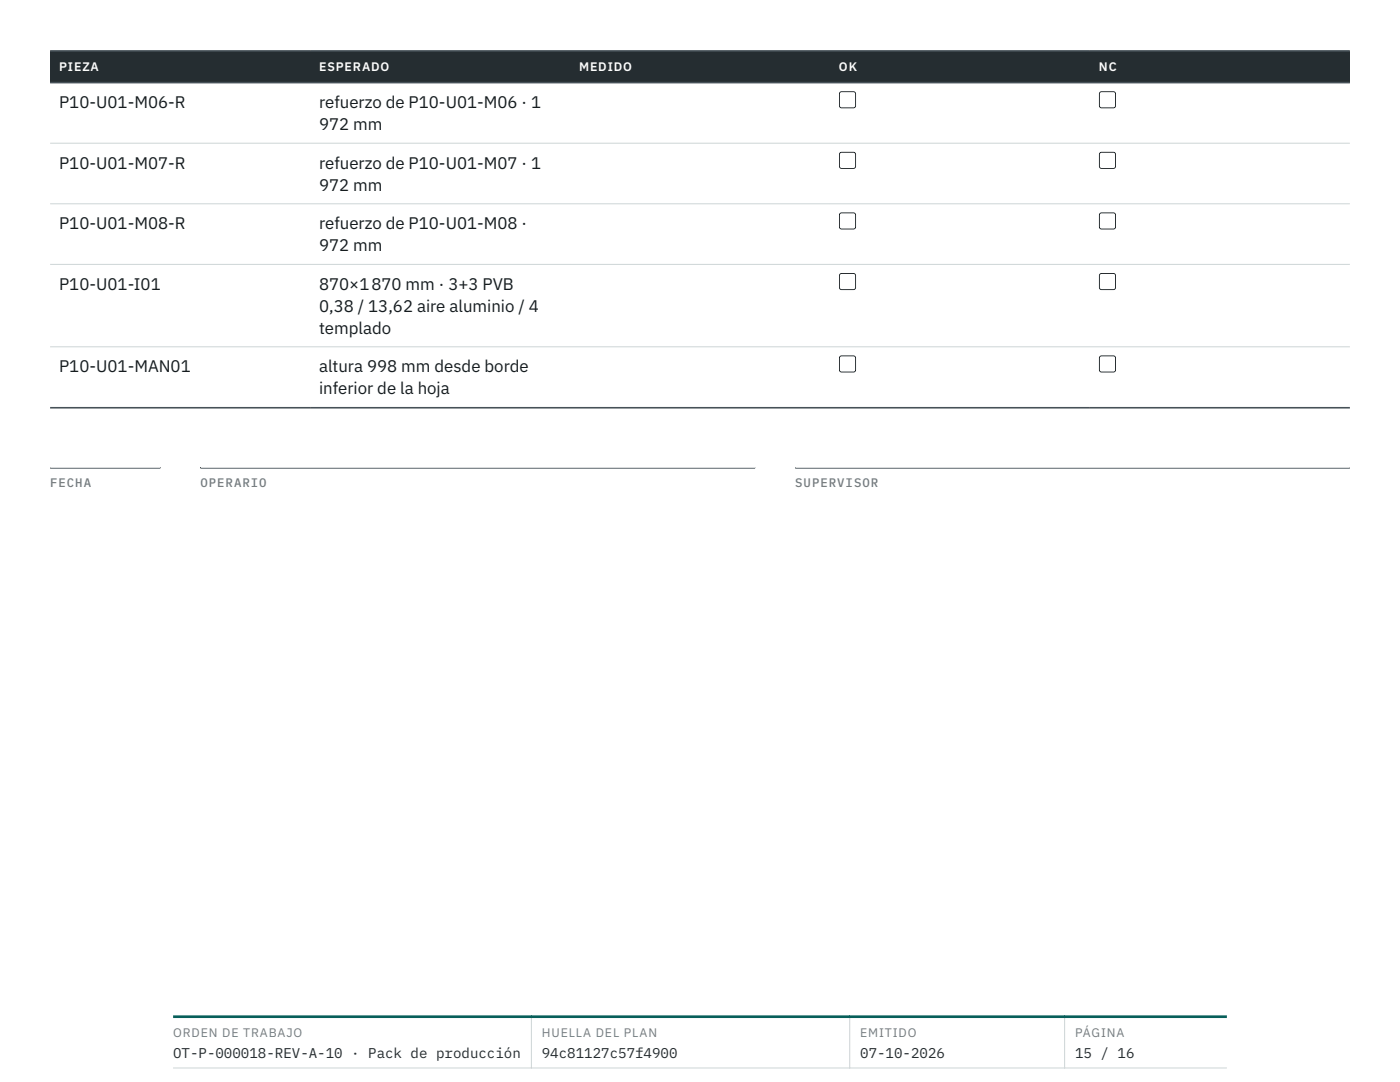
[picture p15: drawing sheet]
<svg xmlns="http://www.w3.org/2000/svg" width="279mm" height="216mm" viewBox="0 0 279 216" stroke-linecap="round" stroke-linejoin="round" font-family="sans-serif">
<defs><g id="words">
<g font-size="3.4" fill="#161c1f">
<text x="11.8" y="21.6">P10-U01-M06-R</text>
<text x="63.7" y="21.6">refuerzo de P10-U01-M06 · 1</text>
<text x="63.7" y="26">972 mm</text>
<text x="11.8" y="33.7">P10-U01-M07-R</text>
<text x="63.7" y="33.7">refuerzo de P10-U01-M07 · 1</text>
<text x="63.7" y="38.1">972 mm</text>
<text x="11.8" y="45.8">P10-U01-M08-R</text>
<text x="63.7" y="45.8">refuerzo de P10-U01-M08 ·</text>
<text x="63.7" y="50.1">972 mm</text>
<text x="11.8" y="57.9">P10-U01-I01</text>
<text x="63.7" y="57.9">870×1 870 mm · 3+3 PVB</text>
<text x="63.7" y="62.2">0,38 / 13,62 aire aluminio / 4</text>
<text x="63.7" y="66.6">templado</text>
<text x="11.8" y="74.3">P10-U01-MAN01</text>
<text x="63.7" y="74.3">altura 998 mm desde borde</text>
<text x="63.7" y="78.7">inferior de la hoja</text>
</g>
<g font-size="2.8" fill="#252d31">
<text x="34.5" y="211">OT-P-000018-REV-A-10 · Pack de producción</text>
<text x="108.1" y="211">94c81127c57f4900</text>
<text x="171.7" y="211">07-10-2026</text>
<text x="214.6" y="211">15 / 16</text>
</g>
<g font-size="2.5" fill="#fcfdfc">
<text x="11.8" y="14.2">PIEZA</text>
<text x="63.7" y="14.2">ESPERADO</text>
<text x="115.6" y="14.2">MEDIDO</text>
<text x="167.4" y="14.2">OK</text>
<text x="219.3" y="14.2">NC</text>
</g>
<g font-size="2.5" fill="#727d82">
<text x="10" y="97.2">FECHA</text>
<text x="40" y="97.2">OPERARIO</text>
<text x="158.7" y="97.2">SUPERVISOR</text>
<text x="34.5" y="206.9">ORDEN DE TRABAJO</text>
<text x="108.1" y="206.9">HUELLA DEL PLAN</text>
<text x="171.7" y="206.9">EMITIDO</text>
<text x="214.6" y="206.9">PÁGINA</text>
</g>
</g></defs>
<g fill="#252d31">
<path d="M10 10.2h51.9v6.3h-51.9z"/>
<path d="M61.9 10.2h51.9v6.3h-51.9z"/>
<path d="M113.8 10.2h51.8v6.3h-51.8z"/>
<path d="M165.6 10.2h51.9v6.3h-51.9z"/>
<path d="M217.5 10.2h51.9v6.3h-51.9z"/>
</g>
<path d="M10 28.6h259.4M10 40.7h259.4M10 52.8h259.4M10 69.2h259.4" fill="none" stroke="#cdd5d6" stroke-width=".2"/>
<path d="M10 10.2h259.4M10 16.5h259.4M10 81.4h259.4" fill="none" stroke="#465158" stroke-width=".32"/>
<g fill="#161c1f">
<path d="M167.7 18.5l.2-.1h2.6l.2 .3-.1 2.6-.3 .1h-2.5l-.2-.3zM167.7 18.3l2.6-.1 .5 .3v2.6l-.2 .4-2.7 .1-.4-.2-.1-2.7z" fill-rule="evenodd"/>
<path d="M219.5 18.5l.3-.1h2.6l.1 .3v2.6l-.3 .1h-2.5l-.2-.3zM219.4 18.5l.4-.3 2.7 .1 .2 .4v2.7l-.5 .2-2.6-.1-.3-.4z" fill-rule="evenodd"/>
<path d="M167.7 30.6l.2-.1h2.6l.2 .3-.1 2.6-.3 .1h-2.5l-.2-.3zM167.7 30.4l2.6-.1 .5 .2v2.7l-.2 .4-2.7 .1-.4-.2-.1-2.7z" fill-rule="evenodd"/>
<path d="M219.7 30.5h2.5l.3 .1v2.6l-.1 .3h-2.6l-.3-.1v-2.6zM219.4 30.5l.4-.2 2.7 .1 .2 .4v2.7l-.5 .2-2.6-.1-.3-.4z" fill-rule="evenodd"/>
<path d="M167.7 42.7l.2-.1h2.6l.2 .3-.1 2.6-.3 .1h-2.5l-.2-.3zM167.7 42.5l2.6-.1 .5 .2v2.7l-.2 .4-2.7 .1-.4-.3-.1-2.6z" fill-rule="evenodd"/>
<path d="M219.7 42.6h2.5l.3 .1v2.6l-.1 .3h-2.6l-.3-.1v-2.6zM219.4 42.6l.4-.2 2.7 .1 .2 .4v2.6l-.5 .3-2.6-.1-.3-.4z" fill-rule="evenodd"/>
<path d="M167.7 54.8l.2-.1h2.6l.2 .3-.1 2.5-.3 .2h-2.5l-.2-.3zM167.7 54.5h2.6l.5 .2v2.7l-.2 .4-2.7 .1-.4-.3-.1-2.6z" fill-rule="evenodd"/>
<path d="M219.7 54.7h2.5l.3 .1v2.6l-.1 .3h-2.6l-.3-.2v-2.5zM219.4 54.7l.4-.2h2.7l.2 .5v2.6l-.5 .3-2.6-.1-.3-.4z" fill-rule="evenodd"/>
<path d="M167.7 71.3l.2-.2h2.6l.2 .3-.1 2.6-.3 .1h-2.5l-.2-.3zM167.7 71l2.6-.1 .5 .3v2.6l-.2 .5h-2.7l-.4-.2-.1-2.7z" fill-rule="evenodd"/>
<path d="M219.5 71.3l.3-.2h2.6l.1 .3v2.6l-.3 .1h-2.5l-.2-.3zM219.6 71l2.6-.1 .5 .3v2.6l-.2 .5h-2.7l-.4-.2-.1-2.7z" fill-rule="evenodd"/>
</g>
<g fill="#465158">
<path d="M10 93.3h22zM10 93.3h22v.2h-22z" fill-rule="evenodd"/>
<path d="M40 93.3h110.7zM40 93.3h110.7v.2h-110.7z" fill-rule="evenodd"/>
<path d="M158.7 93.3h110.7zM158.7 93.3h110.7v.2h-110.7z" fill-rule="evenodd"/>
</g>
<path d="M34.5 213.1h210.4M106 202.6v10.6M169.6 202.6v10.6M212.5 202.6v10.6" fill="none" stroke="#cdd5d6" stroke-width=".2"/>
<path d="M34.5 202.9h210.4" fill="none" stroke="#075f5a" stroke-width=".53"/>
<use href="#words"/>
</svg>
